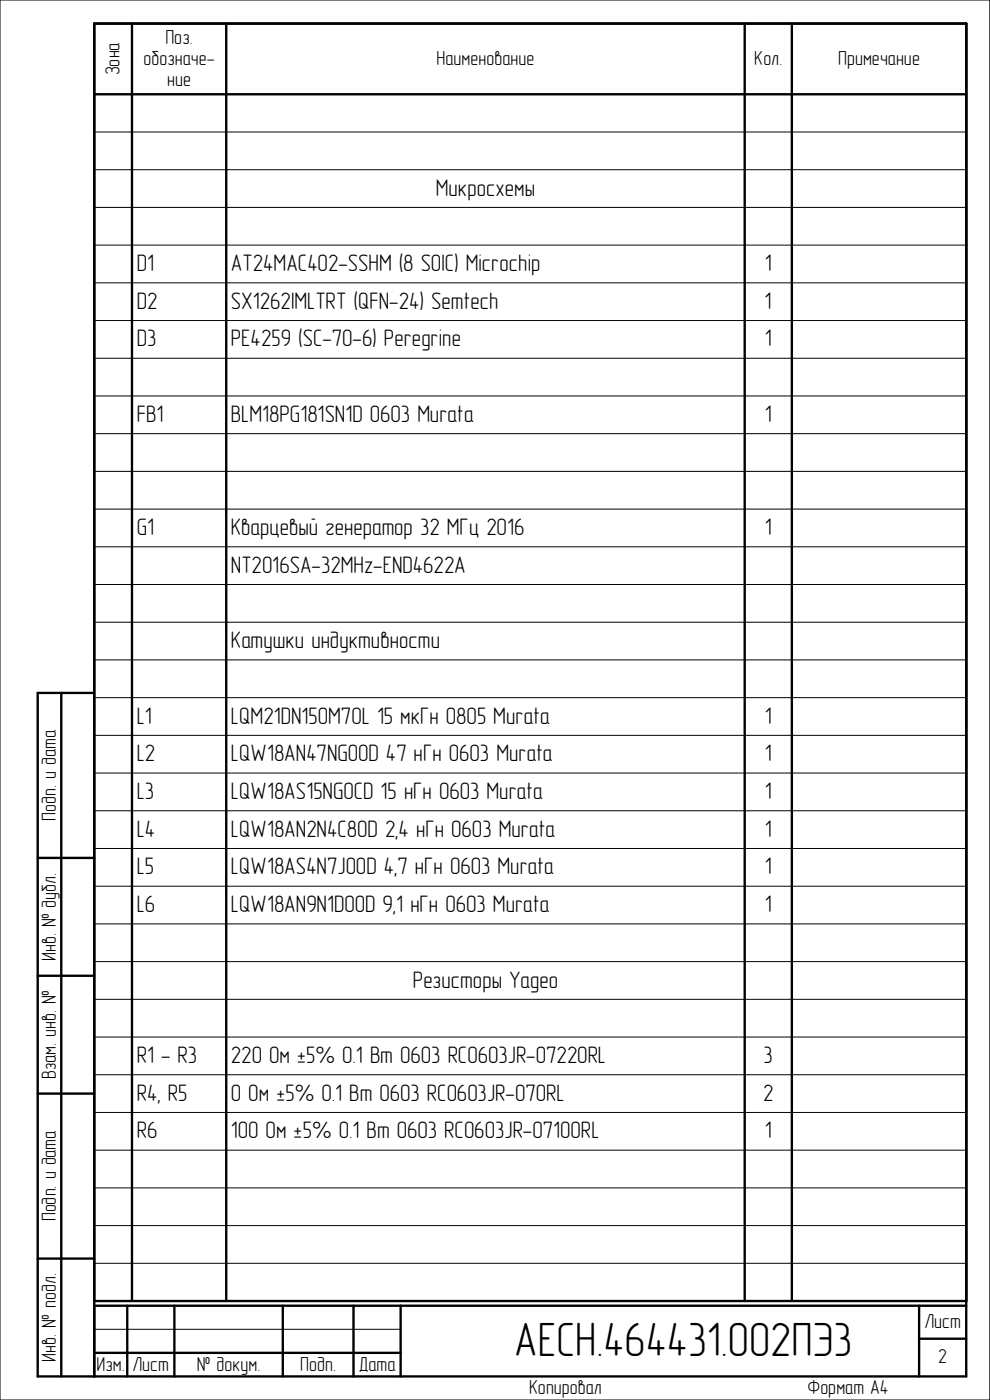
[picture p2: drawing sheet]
<svg xmlns="http://www.w3.org/2000/svg" width="210mm" height="297mm" viewBox="0 0 210 297" stroke-linecap="round" stroke-linejoin="round" font-family="sans-serif">
<defs><g id="words">
<text font-size="10.2" x="109.1" y="287.6">АЕСН.464431.002ПЭ3</text>
<g font-size="5.1">
<text x="92.5" y="41.5">Микросхемы</text>
<text x="29" y="57.5">D1</text>
<text x="49" y="57.5">AT24MAC402-SSHM (8 SOIC) Microchip</text>
<text x="162.2" y="57.5">1</text>
<text x="29" y="65.5">D2</text>
<text x="49" y="65.5">SX1262IMLTRT (QFN-24) Semtech</text>
<text x="162.2" y="65.5">1</text>
<text x="29" y="73.5">D3</text>
<text x="49" y="73.5">PE4259 (SC-70-6) Peregrine</text>
<text x="162.2" y="73.5">1</text>
<text x="29" y="89.5">FB1</text>
<text x="49" y="89.5">BLM18PG181SN1D 0603 Murata</text>
<text x="162.2" y="89.5">1</text>
<text x="29" y="113.5">G1</text>
<text x="49" y="113.5">Кварцевый генератор 32 МГц 2016</text>
<text x="162.2" y="113.5">1</text>
<text x="49" y="121.5">NT2016SA-32MHz-END4622A</text>
<text x="49" y="137.5">Катушки индуктивности</text>
<text x="29" y="153.5">L1</text>
<text x="49" y="153.5">LQM21DN150M70L 15 мкГн 0805 Murata</text>
<text x="162.2" y="153.5">1</text>
<text x="29" y="161.5">L2</text>
<text x="49" y="161.5">LQW18AN47NG00D 47 нГн 0603 Murata</text>
<text x="162.2" y="161.5">1</text>
<text x="29" y="169.5">L3</text>
<text x="49" y="169.5">LQW18AS15NG0CD 15 нГн 0603 Murata</text>
<text x="162.2" y="169.5">1</text>
<text x="29" y="177.5">L4</text>
<text x="49" y="177.5">LQW18AN2N4C80D 2,4 нГн 0603 Murata</text>
<text x="162.2" y="177.5">1</text>
<text x="29" y="185.5">L5</text>
<text x="49" y="185.5">LQW18AS4N7J00D 4,7 нГн 0603 Murata</text>
<text x="162.2" y="185.5">1</text>
<text x="29" y="193.5">L6</text>
<text x="49" y="193.5">LQW18AN9N1D00D 9,1 нГн 0603 Murata</text>
<text x="162.2" y="193.5">1</text>
<text x="87.6" y="209.5">Резисторы Yageo</text>
<text x="29" y="225.5">R1 - R3</text>
<text x="49" y="225.5">220 Ом ±5% 0.1 Вт 0603 RC0603JR-07220RL</text>
<text x="162" y="225.5">3</text>
<text x="29" y="233.5">R4, R5</text>
<text x="49" y="233.5">0 Ом ±5% 0.1 Вт 0603 RC0603JR-070RL</text>
<text x="161.9" y="233.5">2</text>
<text x="29" y="241.5">R6</text>
<text x="49" y="241.5">100 Ом ±5% 0.1 Вт 0603 RC0603JR-07100RL</text>
<text x="162.2" y="241.5">1</text>
</g>
<g font-size="4.3">
<text x="35.1" y="9.3">Поз.</text>
<text x="25.4" y="16" transform="rotate(-90 25.4 16)">Зона</text>
<text x="30.4" y="13.8">обозначе-</text>
<text x="92.6" y="13.8">Наименование</text>
<text x="160" y="13.8">Кол.</text>
<text x="177.8" y="13.8">Примечание</text>
<text x="35.5" y="18.2">ние</text>
<text x="11.9" y="174.1" transform="rotate(-90 11.9 174.1)">Подп. и дата</text>
<text x="11.9" y="203.9" transform="rotate(-90 11.9 203.9)">Инв. № дубл.</text>
<text x="11.9" y="228.9" transform="rotate(-90 11.9 228.9)">Взам. инв. №</text>
<text x="11.9" y="259.1" transform="rotate(-90 11.9 259.1)">Подп. и дата</text>
<text x="196.1" y="281.8">Лист</text>
<text x="11.9" y="288.9" transform="rotate(-90 11.9 288.9)">Инв. № подл.</text>
<text x="20.5" y="290.8">Изм. Лист</text>
<text x="41.8" y="290.8">№ докум.</text>
<text x="63.7" y="290.8">Подп.</text>
<text x="76.1" y="290.8">Дата</text>
<text x="199" y="289.3">2</text>
<text x="112.2" y="295.8">Копировал</text>
<text x="171.3" y="295.8">Формат А4</text>
</g>
</g></defs>
<g fill="none" stroke="#000" stroke-width=".21">
<path d="M0 0h210v297h-210zM20 28h185M20 36h185M20 44h185M20 52h185M20 60h185M20 68h185M20 76h185M20 84h185M20 92h185M20 100h185M20 108h185"/>
<path d="M20 116h185M20 124h185M20 132h185M20 140h185M20 148h185M20 156h185M20 164h185M20 172h185M20 180h185M20 188h185M20 196h185M20 204h185"/>
<path d="M20 212h185M20 220h185M20 228h185M20 236h185M20 244h185M20 252h185M20 260h185M20 268h185M20 276h185M20 282h65"/>
</g>
<g fill="none" stroke="#000" stroke-width=".5">
<path d="M20 20h185M28 5v271M48 5v271M158 5v271M168 5v271M13 147v145M20 147h-12v145h197v-287h-185v287M8 182h12M8 207h12M8 232h12M8 267h12M20 277h185"/>
<path d="M20 276h185M27 277v15M37 277v15M60 277v15M75 277v15M85 277v15M195 277v15M20 287h65M195 284h10"/>
</g>
<use href="#words"/>
</svg>
